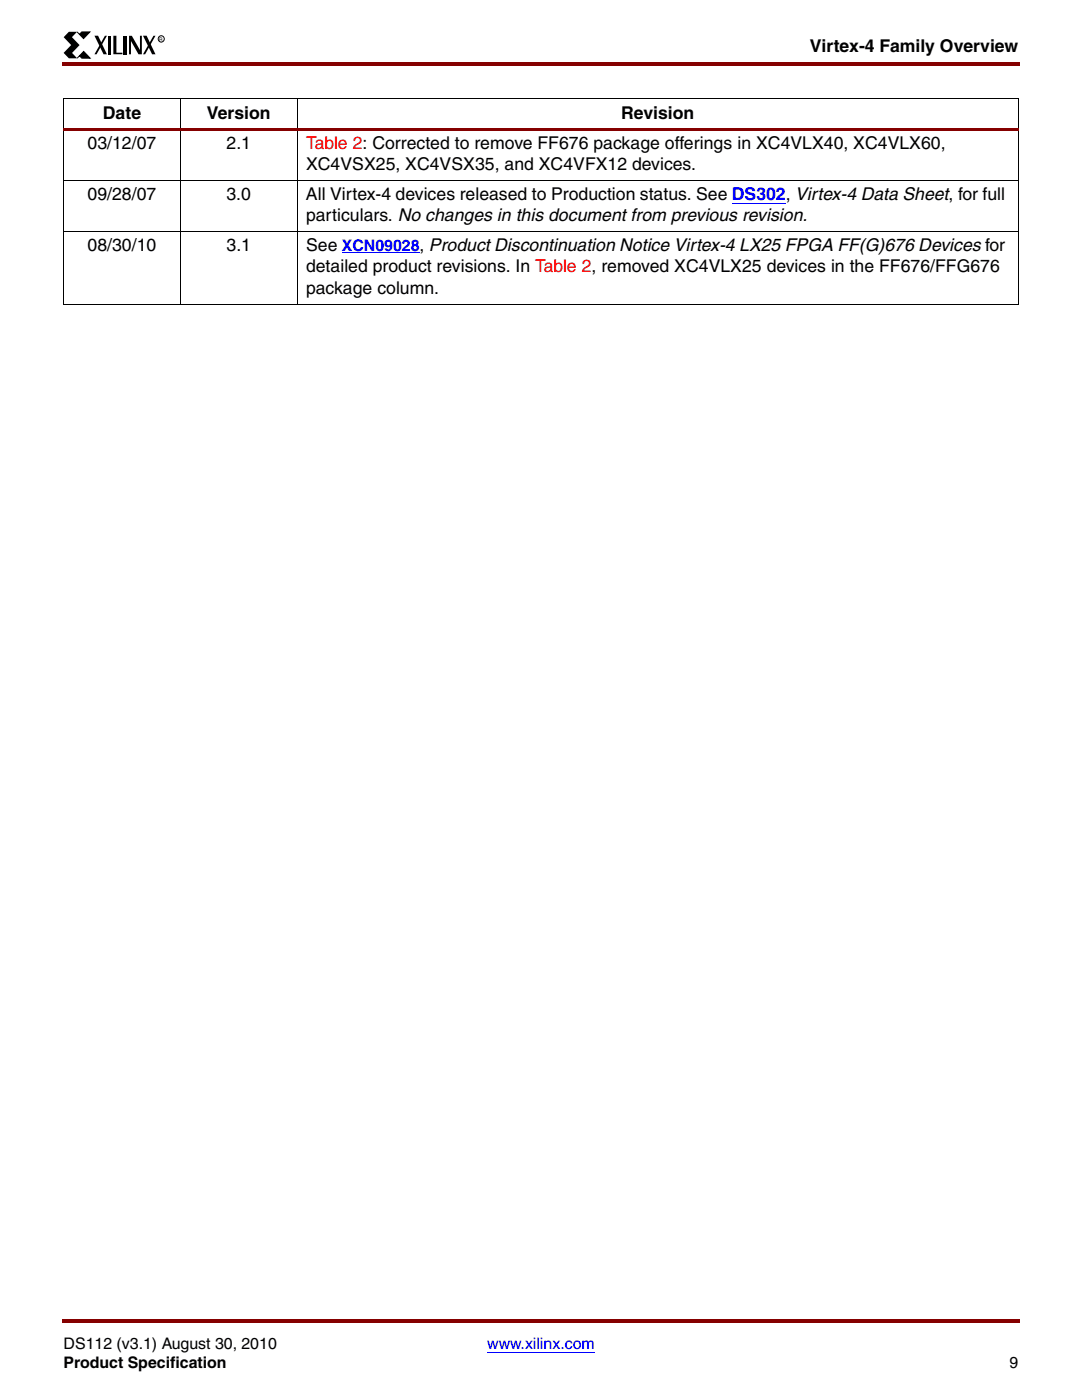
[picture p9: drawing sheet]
<svg xmlns="http://www.w3.org/2000/svg" width="216mm" height="279mm" viewBox="0 0 216 279" stroke-linecap="round" stroke-linejoin="round" font-family="sans-serif">
<defs><g id="words">
<g font-size="3.5">
<text x="161.6" y="10.5">Virtex-4 Family Overview</text>
<text x="20.5" y="23.7">Date</text>
<text x="41.3" y="23.7">Version</text>
<text x="123.9" y="23.7">Revision</text>
<text x="17.5" y="29.7">03/12/07</text>
<text x="45.2" y="29.7">2.1</text>
<text x="61.1" y="33.9">XC4VSX25, XC4VSX35, and XC4VFX12 devices.</text>
<text x="17.5" y="39.9">09/28/07</text>
<text x="45.2" y="39.9">3.0</text>
<text x="61" y="39.9">All Virtex-4 devices released to Production status. See DS302, Virtex-4 Data Sheet, for full</text>
<text x="61.1" y="44.2">particulars. No changes in this document from previous revision.</text>
<text x="17.5" y="50.1">08/30/10</text>
<text x="45.2" y="50.1">3.1</text>
<text x="61.1" y="50.1">See XCN09028, Product Discontinuation Notice Virtex-4 LX25 FPGA FF(G)676 Devices for</text>
<text x="61.1" y="54.4">detailed product revisions. In Table 2, removed XC4VLX25 devices in the FF676/FFG676</text>
<text x="61.1" y="58.6">package column.</text>
</g>
<text font-size="3.5" fill="#f00" x="61.1" y="29.7">Table 2: Corrected to remove FF676 package offerings in XC4VLX40, XC4VLX60,</text>
<g font-size="3.2">
<text x="12.7" y="269.2">DS112 (v3.1) August 30, 2010</text>
<text x="12.7" y="273">Product Specification</text>
<text x="201.4" y="273">9</text>
</g>
<text font-size="3.2" fill="#00f" x="97.2" y="269.2">www.xilinx.com</text>
<text font-size="1" x="31.8" y="8.1">R</text>
</g></defs>
<g fill="#850000">
<path d="M12.4 12.4h.3v.7h-.3z"/>
<path d="M12.7 12.4h190.8v.7h-190.8z"/>
</g>
<path d="M12.7 267.1h190.5v9.8h-190.5z" fill="#fff"/>
<path d="M97.2 269.9h21.5" fill="none" stroke="#00f" stroke-width=".2"/>
<g fill="#850000">
<path d="M12.4 263.2h.3v.7h-.3z"/>
<path d="M12.7 263.2h190.8v.7h-190.8z"/>
</g>
<path d="M12.7 6.4h20.1v5.2h-20.1z" fill="#fff"/>
<path d="M13.7 6.3h1.7l-1 1.1 1.5 1.6-1.5 1.6 1 1h-1.7l-1-1 1.5-1.6-1.5-1.6zM18.8 7.1h.8l1.7 3.7h-.6zM20.9 7.1h.4l-2 3.7h-.5zM21.5 7.1h.6v3.7h-.6zM22.6 7.1h.6v3.4h1.2v.3h-1.8zM24.7 7.1h.6v3.7h-.6zM25.7 7.1h.6l1.6 2.9v-2.9h.4v3.7h-.7l-1.5-2.6v2.6h-.4zM28.5 7.1h.8l1.7 3.7h-.7zM30.6 7.1h.4l-2 3.7h-.5z" fill="#000"/>
<path d="M15.4 6.4l.5 .5 .4-.5h1.6l-1.2 1.3zM16.7 10.3l1.3 1.3h-1.7l-.4-.5-.5 .5z" fill="#000" stroke="#000" stroke-width=".2"/>
<g fill="none" stroke="#000" stroke-width=".2">
<path d="M12.7 19.7h190.5M12.7 19.8v40.8M36 19.7v41M59.3 19.7v41M203.2 19.8v40.8"/>
<circle cx="32.2" cy="7.8" r=".62"/>
</g>
<path d="M68.2 50.4h15.5M146 40.6h10.8" fill="none" stroke="#00f" stroke-width=".2"/>
<path d="M12.7 25.5h190.5v.5h-190.5z" fill="#850000"/>
<path d="M12.7 36h190.5M12.7 46.2h190.5M12.7 60.7h190.5" fill="none" stroke="#000" stroke-width=".2"/>
<use href="#words"/>
</svg>
